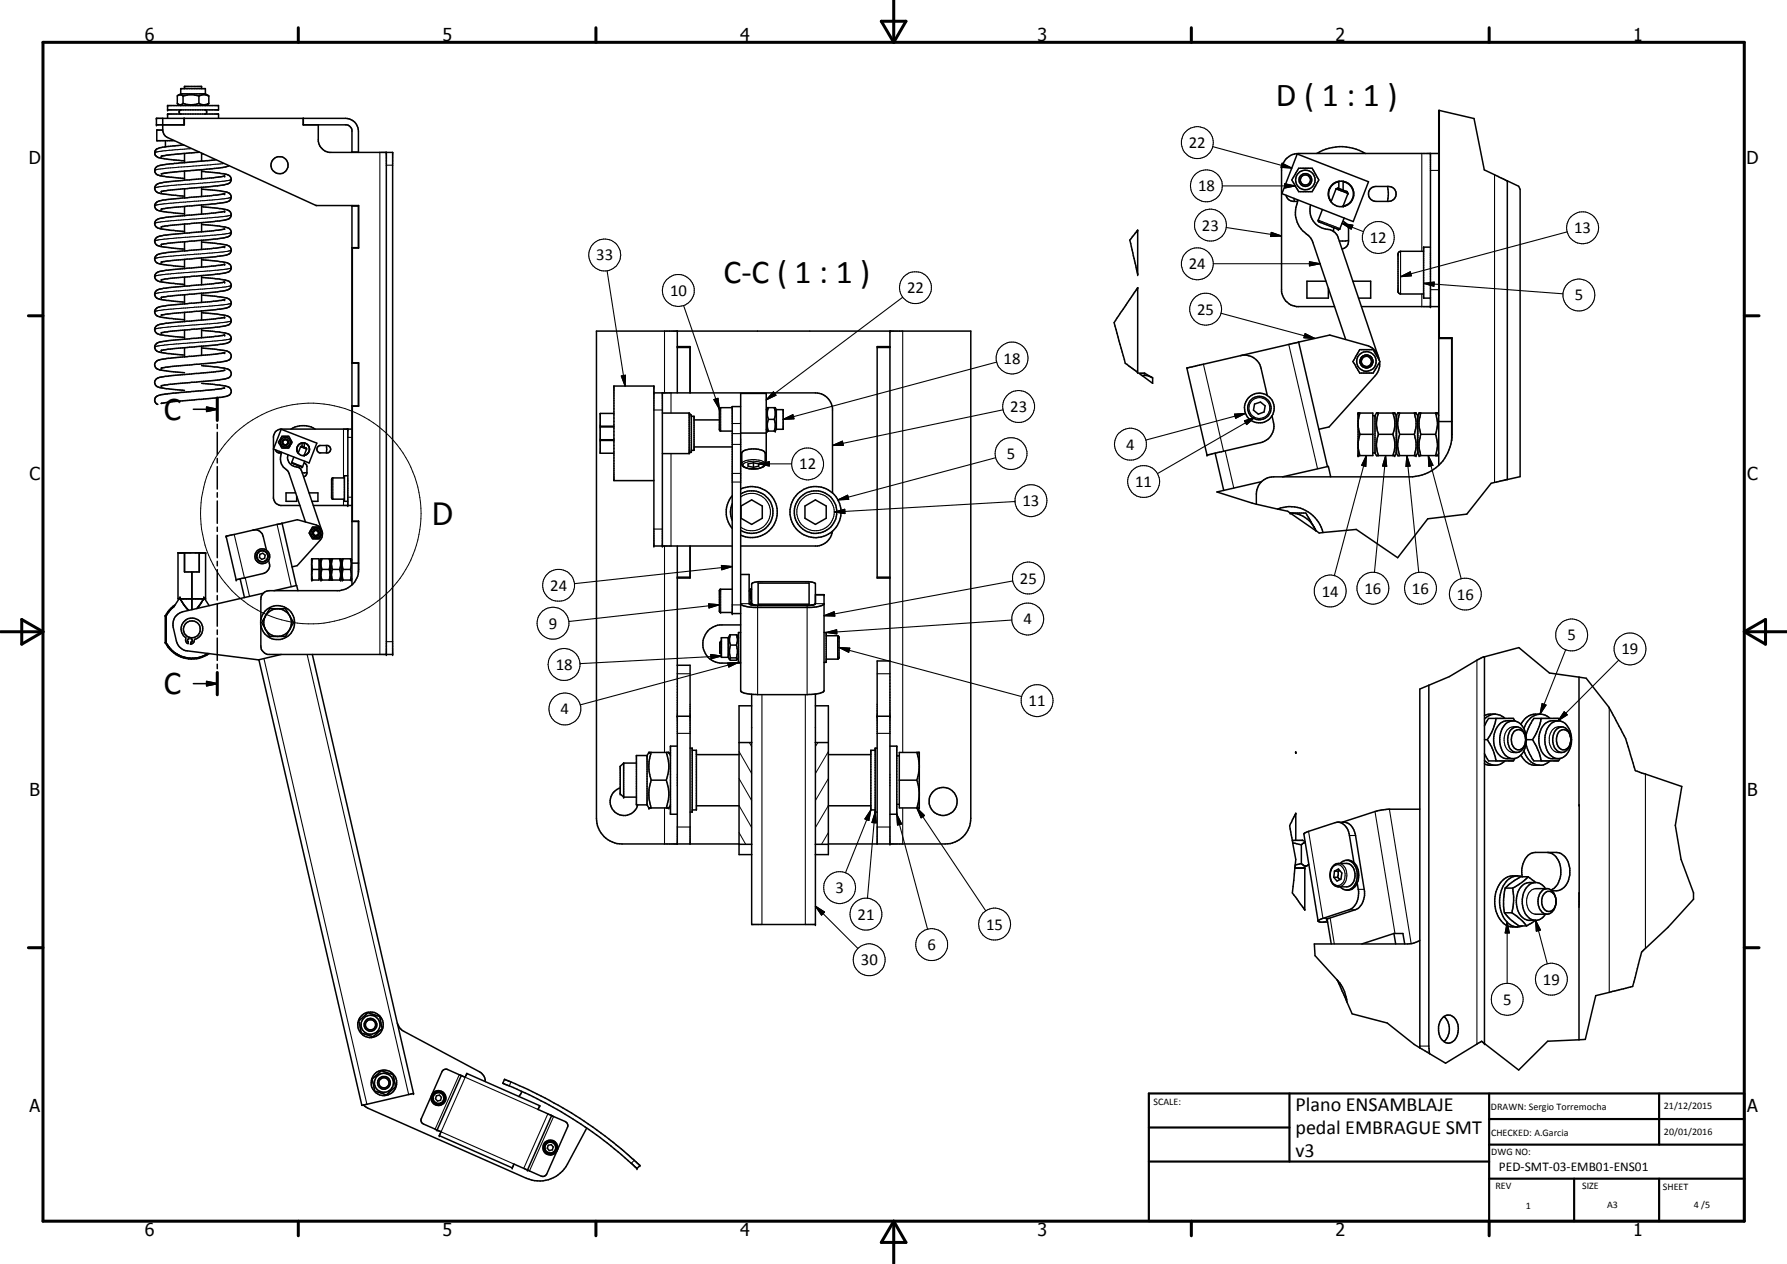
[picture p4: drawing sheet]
<svg xmlns="http://www.w3.org/2000/svg" width="420mm" height="297mm" viewBox="0 0 420 297" stroke-linecap="round" stroke-linejoin="round" font-family="sans-serif">
<defs><g id="words">
<g font-size="7.9">
<text x="300" y="24.9">D ( 1 : 1 )</text>
<text x="170.1" y="66.5">C-C ( 1 : 1 )</text>
<text x="38.4" y="98.7">C</text>
<text x="38.4" y="163.2">C</text>
</g>
<text font-size="7.2" x="101.6" y="123.4">D</text>
<g font-size="4.7">
<text x="304.6" y="261.2">Plano ENSAMBLAJE</text>
<text x="304.6" y="266.6">pedal EMBRAGUE SMT</text>
<text x="304.6" y="272">v3</text>
</g>
<g font-size="4.2">
<text x="34" y="9.6">6</text>
<text x="104" y="9.6">5</text>
<text x="174" y="9.6">4</text>
<text x="244" y="9.6">3</text>
<text x="314" y="9.6">2</text>
<text x="384" y="9.6">1</text>
<text x="6.8" y="38.7">D</text>
<text x="410.6" y="38.7">D</text>
<text x="7" y="112.9">C</text>
<text x="410.8" y="112.9">C</text>
<text x="7" y="187.1">B</text>
<text x="410.8" y="187.1">B</text>
<text x="7" y="261.4">A</text>
<text x="410.8" y="261.4">A</text>
<text x="34" y="290.4">6</text>
<text x="104" y="290.4">5</text>
<text x="174" y="290.4">4</text>
<text x="244" y="290.4">3</text>
<text x="314" y="290.4">2</text>
<text x="384" y="290.4">1</text>
</g>
<g font-size="3.9">
<text x="279.5" y="34.8">22</text>
<text x="281.7" y="45">18</text>
<text x="282.6" y="54.2">23</text>
<text x="322.1" y="57.1">12</text>
<text x="370.1" y="54.8">13</text>
<text x="140.2" y="61.2">33</text>
<text x="279.5" y="63.3">24</text>
<text x="157.6" y="69.6">10</text>
<text x="213.3" y="68.9">22</text>
<text x="370.2" y="70.6">5</text>
<text x="281.5" y="74">25</text>
<text x="236" y="85.4">18</text>
<text x="237.5" y="96.8">23</text>
<text x="236.7" y="107.9">5</text>
<text x="264.8" y="105.7">4</text>
<text x="187.9" y="110.3">12</text>
<text x="240.4" y="119">13</text>
<text x="266.9" y="114.5">11</text>
<text x="239.8" y="137.2">25</text>
<text x="129.4" y="138.9">24</text>
<text x="310.8" y="140.2">14</text>
<text x="320.8" y="139.5">16</text>
<text x="332" y="139.5">16</text>
<text x="342.5" y="140.9">16</text>
<text x="129.1" y="147.7">9</text>
<text x="240.6" y="146.7">4</text>
<text x="368.5" y="150.5">5</text>
<text x="381.2" y="153.8">19</text>
<text x="130.7" y="157.4">18</text>
<text x="131.8" y="167.9">4</text>
<text x="241.8" y="165.9">11</text>
<text x="196.5" y="209.8">3</text>
<text x="201.6" y="216.1">21</text>
<text x="231.8" y="218.4">15</text>
<text x="202.4" y="226.8">30</text>
<text x="218" y="223.3">6</text>
<text x="362.8" y="231.4">19</text>
<text x="353.4" y="236.1">5</text>
</g>
<text font-size="3.1" x="352.4" y="275.2">PED-SMT-03-EMB01-ENS01</text>
<g font-size="2.4">
<text x="271.2" y="259.7">SCALE:</text>
<text x="350.6" y="260.8">DRAWN: Sergio Torremocha</text>
<text x="391.2" y="260.6">21/12/2015</text>
<text x="350.6" y="267">CHECKED: A.Garcia</text>
<text x="391.2" y="266.7">20/01/2016</text>
<text x="350.6" y="271.4">DWG NO:</text>
<text x="351.6" y="279.3">REV</text>
<text x="372" y="279.4">SIZE</text>
<text x="391" y="279.6">SHEET</text>
<text x="358.7" y="284.1">1</text>
<text x="377.9" y="283.8">A3</text>
<text x="398.3" y="283.8">4 /5</text>
</g>
</g></defs>
<g fill="none" stroke="#000" stroke-width=".35">
<path d="M38.3 27.8v3.1l.4 .8 .7 .6 34.9 16h10v10h-1.5v27h1.5v10.2h-1.5v27h1.5v12M38.3 30.6h-1.4v2.5h4.1M38.9 33.1v1.4M39.4 27.8v-1h12v1M39.4 24.8h12v1h-12zM41.9 24.5l.6 .3M42.4 25.8l-.3 .4 .3 .6M42.5 22.1v-1.3h5.8v1.3M42.5 22.1h5.8M42.5 22.1l-.6 .3M43 22.6v-.1a.89 .89 0 0 0-1.3 .1v1.7l.2 .2M43 22.6a5.7 5.7 0 0 1 3.8 0"/>
<path d="M43 24.3l-.6 .3-.5-.1M43 24.3a5.7 5.7 0 0 0 3.8 0M43 22.6v1.7M43.2 34.1a20.8 20.8 0 0 0-6.4 1 1.19 1.19 0 0 0-.3 1.3 1.19 1.19 0 0 0 1.2 .7l5.7 .7M43.3 27.8v1.5M43.3 27.8v1.5h-6.5v-1.5h44.5a3 3 0 0 1 3 3v5M43.4 20.8v-.5h4v.5M43.4 36.1v2.1M46.8 22.6a2.32 2.32 0 0 1 2.3 0M46.8 24.3a2.17 2.17 0 0 0 2.3 0M46.8 22.6v1.7M46.9 35.8l-6.5 .5-2.5 .4"/>
<path d="M47.4 36v1.9M47.4 39.9v2.1M47.4 36.1l.4 .1M48.3 25.8l.3 .4-.1 .4-.2 .2M48.3 22.1l.8 .5M49 24.4l-.7 .4M49.1 24.3l-.2 .1M49.1 22.6v1.7M50.8 37.5l-8.9 .9a15.3 15.3 0 0 0-5.1 .8 1.24 1.24 0 0 0-.2 1.5 1.24 1.24 0 0 0 1.3 .6l5.5 .7M53.8 38.9a42.8 42.8 0 0 1-7.9 1.1l-6.3 .6-1.7 .3M71.3 27.8v1.5h10.3l.5 .3 .7 .9v5.3M74.8 29.3v3.9a3.1 3.1 0 0 0 2.6 2.6h14.9v118h-29.3a2.07 2.07 0 0 1-1.7-2v-4.9"/>
<path d="M82.8 35.7h1.5M90.8 35.8v118M305 36.2l16.8 6.5-3.6 9.4-16.8-6.6zM305.3 39.5h3.2l1.2 2.1a.82 .82 0 0 1 0 1.4l-1.2 2h-3.2l-1.6-2.7zM309.6 36.1a11 11 0 0 1 11.4 0M336.3 36.1v36M338.3 36.1h-33a4.1 4.1 0 0 0-4 3.5v28.9a4 4 0 0 0 3.5 3.6h9M338.4 26l8.2 1.9 2.4 12 5.4 2.6M338.4 26v53.4h3v22.7a10 10 0 0 1-9.3 10h-32.7a4 4 0 0 0-4 4v2.4M338.4 26h-.1v83.3M43.4 40.2v2.1M43.4 44.4v2.1"/>
<path d="M43.4 48.5v2.2M43.4 52.7v2.1M43.4 56.8v2.2M47.4 40.3a20.2 20.2 0 0 1 6.5 1 1.18 1.18 0 0 1 .3 1.3 1.18 1.18 0 0 1-1.2 .7l-1.8 .4-8.2 .7-5.1 .6M47.4 44v2.2M47.4 48.2v2.1M47.4 52.3v2.2M47.4 56.5v2.1M47.4 44.4l4.8 .6a1.93 1.93 0 0 1 2.2 1.3 1.6 1.6 0 0 1-1.9 1.3l-14.6 1.5M47.4 48.6l5.4 .6a1.23 1.23 0 0 1 1.4 .8 1.23 1.23 0 0 1-.5 1.5l-2.1 .4-11.9 1.1-1.8 .3M47.4 52.7l4.8 .6a1.93 1.93 0 0 1 2.2 1.3 1.74 1.74 0 0 1-1.9 1.3l-14.6 1.5M47.4 56.9l4.8 .5a1.93 1.93 0 0 1 2.2 1.4 1.6 1.6 0 0 1-1.9 1.3l-14.6 1.5"/>
<path d="M52.8 58l-2.2 .3-5.6 .5a34.7 34.7 0 0 0-8 1.1 1.15 1.15 0 0 0-.6 1.3 1.15 1.15 0 0 0 1.3 .8l5.7 .7M52.8 45.5l-1.8 .3-6 .6a34.7 34.7 0 0 0-8 1 1.15 1.15 0 0 0-.6 1.4 1.15 1.15 0 0 0 1.3 .8l5.7 .6M52.8 41.4l-2.6 .4-10.6 .9a4.2 4.2 0 0 0-3.1 1.1 1.33 1.33 0 0 0 1.4 1.7l5.5 .6M52.8 53.8l-2.6 .4-11.3 1a2.76 2.76 0 0 0-2.5 1.2 1.39 1.39 0 0 0 1.5 1.6l5.5 .5M52.8 49.7l-2.2 .3-11.7 1.1a3.1 3.1 0 0 0-2.4 1 1.33 1.33 0 0 0 1.4 1.7l5.5 .6M82.8 58.2h1.5M82.8 48.3v89.1M82.8 48.4h1.5M302.4 45.9a1.78 1.78 0 0 0 1.7 1.4h1M304.2 46.6l.1 .7M305.1 46.9v.5a6.6 6.6 0 0 0 2.7 8.1l.8 1.1 7.8 23.2M308.1 48.1a4.7 4.7 0 0 0 4.7 5.9l.7 .4"/>
<path d="M310.9 49.2l-.9 2.5a1.09 1.09 0 0 0 1.1 .8l2.9 1.1a.71 .71 0 0 0 1 .1l1-2.5M313.5 54.4a2.33 2.33 0 0 1 1.2 1.5l9.2 27.5M313.6 53.5v.9M314.1 44.4l2.8 1.1M314.1 44.4l-1.1 3M314.8 44.3l1.3 .5a.73 .73 0 0 1 .8 .7M314.8 44.3l-.3-.1-.4 .2M314.8 42.6v1.7M314.8 42.7a2.93 2.93 0 0 0-1.8 4.7M315.7 52.1a1.8 1.8 0 0 1 1.4 1.7v3a1.75 1.75 0 0 1-1.6 1.7M315.8 42.6v2.1M315.8 42.7a2.97 2.97 0 0 1 2.4 2.9 2.97 2.97 0 0 1-2.4 2.9"/>
<path d="M316.9 45.5l-1.1 3M317.1 56.5l-2.2 .1M322.3 44.3l1.2-.5h3a1.76 1.76 0 0 1 1.8 1.8 1.76 1.76 0 0 1-1.8 1.7h-3a1.76 1.76 0 0 1-1.6-1.1 1.76 1.76 0 0 1 .4-1.9zM326.3 43.8l.1 1.4-.1 2.1M334.7 59.1h-5.4l-.5 .2-.1 .4v8.8l.1 .3 .5 .3h5.4M336.3 58.1h-1.6v12h1.6M354.4 42.5h.1M354.4 42.5l2.7 1.3 .3 .7v67.5l-3 .7M354.4 42.5v70.2M37.9 74v.1M43.4 61v2.1M43.4 65.1v2.2"/>
<path d="M43.4 69.3v2.1M43.4 73.4v2.2M43.4 77.6v2.1M47.4 60.6v2.2M47.4 64.8v2.1M47.4 68.9v2.2M47.4 73.1v2.1M47.4 77.2v2.2M47.4 61l5.4 .6a1.23 1.23 0 0 1 1.4 .8 1.23 1.23 0 0 1-.5 1.5l-2.1 .5-11.9 1-1.8 .4M47.4 65.2l4.8 .5a1.93 1.93 0 0 1 2.2 1.4 1.89 1.89 0 0 1-2.2 1.3l-14.3 1.5M47.4 69.3l5.4 .6a1.26 1.26 0 0 1 1.5 1.2 1.26 1.26 0 0 1-1.3 1.3l-15.1 1.6M47.4 73.5l4.8 .5a1.93 1.93 0 0 1 2.2 1.4 1.65 1.65 0 0 1-1.9 1.3l-12.8 1.2-1.8 .3"/>
<path d="M47.4 77.6l4.8 .5a1.93 1.93 0 0 1 2.2 1.4 1.3 1.3 0 0 1-1.4 1.2l-15.1 1.6M52.8 66.3l-13.9 1.4a2.6 2.6 0 0 0-2.5 1.2 1.43 1.43 0 0 0 1.5 1.5l5.5 .6M52.8 62.1l-2.2 .4-11.7 1a2.76 2.76 0 0 0-2.5 1.2 1.38 1.38 0 0 0 1.5 1.6l5.5 .5M52.8 78.7l-13.6 1.4a3.2 3.2 0 0 0-2.7 1 1.35 1.35 0 0 0 1.4 1.7l5.5 .6M52.8 74.5l-2.2 .4-11.7 1.1a2.76 2.76 0 0 0-2.5 1.2 1.45 1.45 0 0 0 1.5 1.5l5.5 .6M52.8 70.4l-2.2 .4-12.1 1.1a1.93 1.93 0 0 0-2.1 1.4 1.63 1.63 0 0 0 1.5 1.2l5.5 .6M159.2 77.8v14.5M209.2 77.8v120.5M267.5 64.4l-1.9-8 1.9-2.3v10.4M267.5 67.6v19.9l-2.9-2.1-2.7-9.6zM311.7 66.1h-4.4v4h5v-2.4M318.1 66.1h4.2v4h-2.9"/>
<path d="M320.1 72.1h18.2M338.3 79.5h3M341.3 79.4v24.1M37.9 94.8h.1M43.4 81.7v2.2M45.5 96.2h5.6M47.4 81.4v2.1M47.4 81.8l4.2 .4a2.9 2.9 0 0 1 2.7 1 1.21 1.21 0 0 1-1.3 1.7l-12.9 1.2-2.2 .4M47.4 85.9l4.8 .5a2.09 2.09 0 0 1 2.1 1.2 1.31 1.31 0 0 1-1.3 1.4l-13.3 1.3-1.8 .4M47.4 90.1l4.8 .5a1.93 1.93 0 0 1 2.2 1.3 1.3 1.3 0 0 1-1.4 1.3l-15.1 1.6M48.6 95.7l2.5 .5-2.5 .5zM51.1 93.5v5.3"/>
<path d="M51.1 99.7v1M52.8 91.2l-2.4 .4-8.8 .7a13.9 13.9 0 0 0-4.8 .9l-.3 .3-.1 .7a.9 .9 0 0 0 .7 .8M52.8 87l-2.2 .4-11.7 1a2.76 2.76 0 0 0-2.5 1.2 1.43 1.43 0 0 0 1.5 1.5l5.5 .6M52.8 82.8l-2.2 .4-12.1 1.2a1.93 1.93 0 0 0-2.1 1.3 1.63 1.63 0 0 0 1.5 1.3l5.5 .6M82.8 85.3h1.5M82.8 95.4h1.5M144.3 97.2h-3.2v3h3.2M153.7 92.3h38a4.1 4.1 0 0 1 4 3.6v20M155.7 92.3v36M155.7 97.1h6.3M159.2 81.4h3.1v10.9M159.2 81.7h3.1"/>
<path d="M162 97.1v9.5M162 97.1l.5 .5v8.5l-.5 .5M162.5 97.8h.7v8h-.7M163.2 98.7h6M172.2 95.8h-2.8l-.2 .3v5.1l3 .1M174.1 95.5h-1.9v48.7h1.9M180.2 96.3l.2-.5h1.9l.2 .5M180.7 98.6l-.3 1 .3 1.7M180.7 95.8l-.3 1.1 .3 1.7M180.7 98.6h1.3M182 95.8l.3 1.1-.3 1.7M182 98.6l.3 1-.3 1.7"/>
<path d="M182.5 96.3h1.6v4.6h-1.6M182.5 96.3v4.6M206.2 81.7h3M209.2 81.4h-3v54.4h3M268.6 88.3l2.4 1.8v-1.3M268.6 88.3l-.8-.6h1.3l1.9 1.1M268.6 88.3a3.3 3.3 0 0 1 2.4 .5M291.7 83.6a4 4 0 0 1 4.8 2.9l1.5 6.5M295 95l1.4-.5 1.1 .9-.3 1.4-1.3 .5-1.2-.9zM305.3 80.4l-26.3 6.1 4.8 20.4 12.6-2.9a4 4 0 0 0 3-4.8l-.3-1.5M305.3 80.4l6.8 29.2M305.3 80.4h.1"/>
<path d="M305.3 80.4l7.4-1.7 8.7 2.5a4.2 4.2 0 0 1 2.9 3.5M319.3 97.1h3.5v10h-3.5zM319.7 82.2h3.2l1.2 2a.87 .87 0 0 1 0 1.4l-1.2 2.1h-3.2l-1.6-2.7zM319.7 97.1l-.4 1.9M319.9 84.4l-.1 .6 .1 .5M320.5 83.7l-.5 .4M320.7 83.6a1.5 1.5 0 0 1 2 .7 1.5 1.5 0 0 1-.8 2 1.5 1.5 0 0 1-2-.7M321.8 83.5a1.5 1.5 0 0 0-1.9 .9 1.5 1.5 0 0 0 .8 1.9 1.5 1.5 0 0 0 2-.8M321.8 83.6l.7 .5M322.6 84.2l.2 .6-.1 .6M322.8 97.7h.5M323.3 97.7l.3-.6h4.3l.4 .6"/>
<path d="M323.3 97.7v8.8M324.1 97.1a6.9 6.9 0 0 0 0 5M324.4 85.1a4.2 4.2 0 0 1-1 3.2l-10.9 12-2.4 .6M327.5 97.1a6.6 6.6 0 0 1 0 5M328.3 97.7l.3-.6h4.3l.4 .6M328.3 97.7v8.8M329.1 97.1a6.9 6.9 0 0 0 0 5M332.5 97.1a7.1 7.1 0 0 1 .2 4.3l-.2 .7M333.3 97.7l.4-.6h4.3l.3 .6M333.3 97.7v8.8M334.1 97.1a7.1 7.1 0 0 0-.2 4.3l.2 .7M337.5 97.1a6.9 6.9 0 0 1 0 5"/>
<path d="M338.3 99.1h3.1M51.1 101.6v5.2M51.1 107.7v1.1M51.1 109.6v5.3M51.1 115.8v1M51.1 117.7v5.3M64.8 105.7l.5 .6 .9 .1M65.7 106.1l.1 .3M66.1 100.9l8.4 3.2-1.8 4.7-8.4-3.3zM66.2 106.3a3.6 3.6 0 0 0 1.5 4.4l4.1 12M66.3 102.5h1.6l.8 1.4-.8 1.4h-1.6l-.6-1a.86 .86 0 0 1 .2-1zM67.7 106.8a2.39 2.39 0 0 0 2.5 3.1l.5 .3 .2 .5 4.7 13.8"/>
<path d="M68.4 100.8a5.4 5.4 0 0 1 5.7 0M69.1 107.4l-.5 1.4 1.8 .7M69.5 115.8h-2.2v2h2.5v-1.2M70.4 109.5v.5M70.5 104.3l-.6 .9a1.24 1.24 0 0 0 .2 1.3M70.7 104.9l1.4 .6M70.7 104.9l-.6 1.6M71 104.9l1 .4 .1 .2M71 104.9h-.3M71 104.1a1.5 1.5 0 0 0-1 2.2 1.5 1.5 0 0 0 2.4 .4 1.5 1.5 0 0 0-.3-2.4M71 104.1v.8M71.5 108.8l.6 .5 .1 1.9-.3 .6-.5 .2"/>
<path d="M71.5 104.1l-.8 .1M71.5 104.1l.6 .2M71.5 104.1v1M71.5 107v.1M71.7 108.4l-.6 1.3-.7-.2M72.1 105.5h.1M72.1 105.5l-.6 1.6M72.1 104.3a1.48 1.48 0 0 1 .2 2.3M72.1 106.8l-.5 .2M72.2 111l-1.1 .1M72.7 115.8h2v2h-1.3M73.7 118.8h9.1"/>
<path d="M74.7 104.9l.4-.2h2a.91 .91 0 0 1 .7 .9 .91 .91 0 0 1-.7 .8h-2a.91 .91 0 0 1-.4-1.5zM76.7 104.7v1.7M81 112.3h-2.8l-.2 .3 .1 4.6 2.9 .1M81.8 111.8h-.8v6h.8M81.8 100.8v18M82.8 100.8h-16.9l-.6 .3a1.76 1.76 0 0 0-1 1.4v14.6l.1 .4 .6 .9 .9 .4h4.6M144.3 100.3h-3.2v3h3.2M144.3 103.5h-3.2v3h3.2M153.7 112.9h-9.4v-22.2h9.4v37.6h18.5M155.7 106.6h6.3M163.2 105h9M172.2 116.5a5.9 5.9 0 0 0 0 7.7"/>
<path d="M172.2 118.4a4.8 4.8 0 0 0 0 3.9M174.1 116.1a5 5 0 0 1 7.6 4.3 5 5 0 0 1-7.6 4.2M174.1 108.3h.3M174.1 101.8h6.1M174.1 114.9a6 6 0 0 1 8.6 5.4 6 6 0 0 1-8.6 5.4M174.2 118.9l2.5-1.4 2.5 1.4v2.9l-2.5 1.4-2.5-1.4zM174.7 106.1a5.2 5.2 0 0 1 5.1 .1l.1 2.8a2.04 2.04 0 0 1-2 1.2l-2.2-.2a1.63 1.63 0 0 1-1.3-.8v-2.9zM177.2 108.8l-1.3 .2v.6l1.3 .2M177.2 108.8l1.2 .2v.6l-1.2 .2M177.2 108.8v1M179.9 108.3h.3v-15.8h-6.1v69.8a3 3 0 0 0 2.6 .9M180.2 100.9l.2 .4h1.9l.2-.4"/>
<path d="M189.3 118.9l2.4-1.4 2.6 1.4v2.9l-2.6 1.4-2.4-1.4zM285.7 106.5l2 8.8M295.4 118.5l5 1.1M296.6 113.2l-10.5 2.4 9.3 2.9M300.4 119.6l2.4 .5 .5 .5M300.4 119.6a8 8 0 0 1 10.7 5.5M301.6 112.1l10.7-2.5 .6 2.5M319.3 100.2l.4 1.9M319.3 105.2l.4 1.9M319.7 102.1l-.4 1.9M319.7 102.1h3.1M322.8 106.4h.5"/>
<path d="M323.3 106.5l.3 .6h4.3l.4-.6M324.1 102.1h3.4M324.1 102.1a7.2 7.2 0 0 0 0 5M327.5 102.1a6.6 6.6 0 0 1 0 5M328.3 106.5l.3 .6h4.3l.4-.6M329.1 102.1h3.4M329.1 102.1l-.1 .3a6.6 6.6 0 0 0 .1 4.7M332.5 102.1a7.4 7.4 0 0 1 .4 3.6l-.4 1.4M333.3 106.5l.4 .6h4.3l.3-.6M334.1 102.1h3.4M334.1 102.1a7.4 7.4 0 0 0-.4 3.6l.4 1.4M337.5 102.1l.1 .3a7 7 0 0 1-.1 4.7"/>
<path d="M354.4 112.7l-3.8 .9-5.7 7.2-9.2 1.1-7.1 9.2-9.7-6.7-7.8 .7M43.4 129.9v4.5h3.5v-4.5M45.1 134.4v8.9M51.1 123.9v1M51.1 125.8v5.3M51.1 131.9v1.1M51.1 133.9v5.2M51.1 140v1M56.5 136l1 4.4M59.5 124.6l.6-.1a1.95 1.95 0 0 1 1.8 1.6l.7 3.1M59.5 124.6l-6.3 1.4 2.3 10.3 1-.3M61.1 130.3l.7-.3 .5 .5-.1 .7-.7 .2-.5-.4z"/>
<path d="M61.9 139.4l-18.9 4.4a2.98 2.98 0 0 0-2.3 3.6l.8 3.3a2.99 2.99 0 0 0 2.5 2.3l16.8 2.1 5.3-1.3M63.1 131.6a2.17 2.17 0 0 1-.3 2.7l-1 .5-5.3 1.2M64.4 138.8l5.4-1.2 .3 1.2M66.3 123l-6.8 1.6M66.3 123l3.4 14.6M66.3 123l3.6-.9 5 1.5 .6 .7 .3 .8M73.3 131.3h1.7v5h-1.7zM73.5 131.3l-.2 1.3 .2 1.2M73.5 133.8a3.8 3.8 0 0 0 0 2.5M73.5 133.8h1.5M73.5 123.9h1.5l.3 .3a1.31 1.31 0 0 1 0 2.1l-.3 .3h-1.5l-.3-.5a1.22 1.22 0 0 1 .1-1.9zM73.5 125.3a.75 .75 0 0 1 .9-.8 .75 .75 0 0 1 .5 1.1 .75 .75 0 0 1-1.2 .1"/>
<path d="M73.5 125.3l.2 .4M75 131.6h.3M75 136h.3M75.3 131.6l.2-.3h2.1l.2 .3M75.3 136l.2 .3h2.1l.2-.3M75.3 131.6v4.4M75.7 133.8h1.7M75.7 133.8l-.2 1 .2 1.5M75.7 131.3l-.2 .9 .2 1.6M75.8 125.3l-.1 1-.4 .6-5.4 6-1.2 .3M77.4 131.3l.2 1.3-.2 1.2M77.4 133.8a3.2 3.2 0 0 1 0 2.5"/>
<path d="M77.8 131.6l.1-.3h2.2l.2 .3M77.8 136l.1 .3h2.2l.2-.3M77.8 131.6v4.4M78.2 133.8h1.7M78.2 133.8a3.2 3.2 0 0 0 0 2.5M78.2 131.3l-.3 1.3 .3 1.2M79.9 131.3l.2 .9-.2 1.6M79.9 133.8l.2 1-.2 1.5M80.3 131.6l.2-.3h2.1l.2 .3M80.3 136l.2 .3h2.1l.2-.3M80.3 131.6v4.4M80.7 133.8h1.7"/>
<path d="M80.7 133.8l-.2 1 .2 1.5M80.7 131.3l-.2 .9 .2 1.6M82.4 131.3l.2 .9-.2 1.6M82.4 133.8l.2 1-.2 1.5M82.8 122.6h1.5M82.8 132.3h1.5M84.3 133.8a4.9 4.9 0 0 1-4.5 5h-16.5a2 2 0 0 0-2 2v4.9M159.2 128.3v70M159.2 135.6h3.1M162.3 128.3v7.5h-3.1M172.2 138.5h-2.9l-.1 .3v5.1h3M174.1 135h2v6.9l.2 .1 1.1 .3h13l.9-.1"/>
<path d="M176.6 138.5l-.2 1.3 .2 1.4M176.7 138.5h-.3l-.3 .4M178.3 137h11.9v5h-11.9zM191.7 139.7h2v22.6a2.06 2.06 0 0 1-1.7 .8l-2.2 .1h-13.1M195.7 124.8a4.1 4.1 0 0 1-3.5 3.5h-18.1M206.2 135.6h3M303.3 120.6l6.1 4.1M303.3 120.6a6.4 6.4 0 0 1 5.6 3.2M303.3 120.6h3.7l1.7 2.8M308.9 123.8l.5 .9M308.9 123.8l.6 1M309.4 124.7l.1 .1"/>
<path d="M309.5 124.8l.7 .5 .9-.2M38.9 144.7h.2M38.9 151h.2M38.9 144.7v6.3M38.9 151a7 7 0 0 0 10.3 2.6M39.1 144.7v6.3M39.1 151a6.9 6.9 0 0 0 9.8 2.6M41.2 142.1l-1.3 1.2-1 1.4M42.3 140.4l-.2 .3h-.2v-10.8h6.4v10.8h-.2l-.2-.3M42.3 140.7h5.6M42.3 140.4v.3M42.3 140.7l1 1.5"/>
<path d="M42.3 140.4l-1.4 2.1-.8 .8-1 1.4M42.8 141.5l.5 .7M43.3 142.2l1.1 1.2M45.1 149.9l-.1 .4 .2 .4-.3 .2-.1 .5 .7-.4 .3-.8a2.54 2.54 0 0 0 1.5-3.6 2.54 2.54 0 0 0-3.9-.7 2.54 2.54 0 0 0 .3 4v.8l.5 .6-.1-1.1h.3l.1-.4 .5 .1M47.1 142l-.3 .4M47.1 142l-.8 1M47.9 140.4l1.3 1.9M47.9 140.4v.3M47.9 140.7l-.8 1.3M51.1 141.9v5.3M51.1 148v1.1M51.1 149.9v5.3"/>
<path d="M51.1 156.1v1M51.1 158v5.3M62.3 147.6l.1 .4M62.3 145.1l-.8 1.2 .8 1.3M62.3 145.1l-.3 1.2 .3 1.3M62.4 148l1 1.6h3.7l1-1.6M62.4 148a3.3 3.3 0 0 0 5.7 0M62.7 144.3l-.4 .8M62.7 144.3l.7-1.3h3.7l.7 1.3M62.7 144.3a3.3 3.3 0 0 1 5.1 0M67.8 144.3l.3 .4M68.1 144.7l.9 1.6-.9 1.7"/>
<path d="M68.1 144.7a3.3 3.3 0 0 1 0 3.3M73.4 153.8l23.8 103.2-12 2.8-24.3-104.8M159.2 156.3h3.1v42M169.6 150.7v3M169.6 150.7l-.4 .3v2.3l.4 .4M169.6 153.7h.1M169.6 150.7h.1M171.2 149.9h-1.6v4.6h1.6M171.2 149.9v4.6M171.2 154.5l.3 .4M171.5 154.9l.2 .3h1.4l.3-.3M171.7 154.6l-.2 .3"/>
<path d="M171.7 149.2l-.2 .9 .2 1.5M171.7 151.6l-.2 1.1 .2 1.9M171.7 149.2l-.5 .7M171.7 154.6h1.4M171.7 151.6h1.4M171.7 149.2h1.4M173.1 149.2l.5 .7M173.1 149.2l.3 .9-.3 1.5M173.1 151.6l.3 1.1-.3 1.9M173.1 154.6l.3 .3M173.6 154.5l-.2 .4M174.1 146.9h-4.9a4.5 4.5 0 0 0-3.9 4.4 4.5 4.5 0 0 0 3.9 4.5h4.9"/>
<path d="M174.1 141.9l.1 .1a4.2 4.2 0 0 0 3 .7h13.5a5.2 5.2 0 0 0 3-.7v-.1M174.1 148.6h-.5v7.1h.5M176.6 141.2l-.2 .9M176.6 141.2h.1M176.7 142.2v-5l.3-.3 1.4-.2h11.7l1.4 .2 .2 .3v4.7l-.4 .3M176.7 141.8l.5 .3 1.2 .2M191.3 142.1l-1.2 .2M191.7 141.9l-.4 .2M193.7 148.6h.6v7.1h-.6M194.3 149.4h2.6l.4 .3-.1 5-.1 .2h-2.8M209.2 155.3h-3v43M349 154.3l-1.5 .7-6.7 4-7 2.9v84.4"/>
<path d="M349 154.3v90.9M349 154.3l8.1-2.1 7.2 6 7 .9M371.3 159.1v30.3M371.3 159.1l1.6 .3 5.4 6.8 2 3.8a32.6 32.6 0 0 1 3.7 9.3l.5 1.8 10.9 3.7-1.5 9.2 1.4 8 2.9 7.8v1.5l-6 6.6-6.2 5.8-2.1 8.1-8.7 2.2-2.5 10.3h-1.4M45.5 160.7h5.6M48.6 160.1l2.5 .6-2.5 .5zM146.6 179.3v8M146.6 179.3l-.8 .8v6.5l.8 .7M146.6 179.3h3M152.1 177.5h-2.5v11.6h2.5M152.1 177.5v11.6M152.1 177.5l.5-.7h4.7l.3 .7"/>
<path d="M153.1 176.8a9.8 9.8 0 0 0 0 6.5M156.7 176.8a9.1 9.1 0 0 1 0 6.5M159.2 168.3h3.1M159.2 175.3h-1.6v16h1.6M162.3 175.8h.5v15h-.5M162.8 176.3h.9v14h-.9M163.7 177.3h10.1M173.8 174.5h2.9M176.7 165.9h-2.9v34.9h2.9M191.7 174.5h3.1M191.7 163.1v54.2h-15v-54.1M191.7 165.9h3.1v34.9h-3.1"/>
<path d="M194.8 177.3h10M205.8 176.3h-1v14h1M206.2 168.3h3M206.2 175.8h-.4v15h.4M209.2 175.3h1.7v16h-1.7M210.9 177.6h.5M211.4 176.8h4.7v13.1h-4.7zM215.5 176.8l.6 2.9M304.7 177l-.1-.3 .1 .3M335.9 161v84.8l.2 1.8M349 178.7l1.1 .8 1.1 .3M349 177.1l1 1.7h5.8l.4-.6"/>
<path d="M349 173.8h.7M349.7 173.8l1.4 2.5 .6 2.5M351.5 167.8l-1.8 .1-.7 .2M351.7 168.8l-.3 1.4a10.9 10.9 0 0 1-1.7 3.6M352.6 170.1a4 4 0 0 1 3.7-.6 4.4 4.4 0 0 1 2.5 4.9 3.8 3.8 0 0 1-2.9 3.9 4 4 0 0 1-2.6-.3 5.3 5.3 0 0 1-.7-7.9zM353.9 178.8l-1.5 .9a6 6 0 0 1-3.4-.2M353.9 168.8a3.2 3.2 0 0 0-4.9 .2M355.5 169.4a3.9 3.9 0 0 0-2.9 3.9 4.4 4.4 0 0 0 2.6 4.9l.3 .1M355.8 170.8h.8M356.2 169.4l-.4-.6h-5.8l-1 1.8M357.6 177.5a4.4 4.4 0 0 0 3 2.3 4 4 0 0 0 3.1-.4l.7-.6M358.3 176.4a4.2 4.2 0 0 0 3.7 3.4"/>
<path d="M358.6 173.1a1.61 1.61 0 0 0-1.6-1.7 1.61 1.61 0 0 0-1.6 1.7 2.51 2.51 0 0 0 1.4 3.1 1.94 1.94 0 0 0 1.9-2.4M358.7 173.4v.4M358.7 173.8a2.63 2.63 0 0 1-2.9 3M358.7 173.8a2.6 2.6 0 0 0-2.3-2.9 3.1 3.1 0 0 0-1.8 4l.1 .4a2.17 2.17 0 0 0 1.7 1.5M358.8 174.9l.9 2.4 .9 1.5h5.8l.4-.6M358.9 173.8h1.4M360.3 173.8l.5 .7a11 11 0 0 1 1.6 4.3M362.1 167.8a4.2 4.2 0 0 0-4.5 2.4M362.4 168.8l-.5 1.9-1.6 3.1M363.2 170.1l.3-.3a4.2 4.2 0 0 1 3.4-.3 4.6 4.6 0 0 1 2.5 5.4 3.6 3.6 0 0 1-2.8 3.4 3.8 3.8 0 0 1-2.7-.3 5.3 5.3 0 0 1-1.5-6.8zM364.4 168.8a3.5 3.5 0 0 0-5.7 1.4l-.4 1M366.2 169.4a3.6 3.6 0 0 0-2.9 3.4 4.8 4.8 0 0 0 2.2 5.3l.7 .2"/>
<path d="M366.3 170.8h.9M366.8 169.4l-.4-.6h-5.8l-.9 1.6-.9 2.4M369.3 174.2a2.52 2.52 0 0 1-3 2.6M369.3 173.8a2 2 0 0 0-1.9-2.3 2.69 2.69 0 0 0-1 4 1.53 1.53 0 0 0 1.8 .6 1.53 1.53 0 0 0 1-1.5l.1-.4M369.3 173.8a2.84 2.84 0 0 0-2-3 2.98 2.98 0 0 0-2.1 4.1 2.61 2.61 0 0 0 1.8 1.9M369.3 173.8v.4M145.8 185.2a3.3 3.3 0 0 0-1.4 5.5 3.3 3.3 0 0 0 5.5-1.6M146.6 187.3h3M152.1 189.1l.5 .8h4.7l.3-.8M153.1 183.3l-.1 .5a9.5 9.5 0 0 0 .1 6.1M153.1 183.3h3.6M156.7 183.3a9.1 9.1 0 0 1 0 6.6"/>
<path d="M163.7 189.4h10.1M173.8 198.3h-27.5a6 6 0 0 1-6.1-6v-114.5h88v114.5a6 6 0 0 1-6 6h-27.4M173.8 198.4h2.9M191.7 198.4h3.1M194.8 189.4h10M210.9 189h.5M211.4 183.3h4.1M215.5 183.3l.6 2.9M216.1 180.5l-.6 2.8M216.1 187l-.6 2.9M303.9 197.5l-.3-1.3a4.3 4.3 0 0 1 .8-4.4l.3-.7v6.4M303.9 197.5v.6"/>
<path d="M303.9 197.5h2.4l.6 .3M303.9 198.1l.8 3.9-.2 1.3M303.9 198.1l2.1 .4M306 198.5v4.4M306.9 198l-.9 .5M314.5 193.2a3.7 3.7 0 0 1 2.8 .5l1 1.3 .4 1.3 2 12.7a4.1 4.1 0 0 1-2 4.8l-6.8 2.3M333.8 190.2h-7.4l-1.5 .1-1.6 .4-7.7 2.5M371.3 189.1v24.1M304.4 204h2.4v9.9l-2.9-4.1zM304.5 203.3l-.1 .7M306 202.9l-1.5 .4M306 202.9a1.1 1.1 0 0 0 1.4 .5"/>
<path d="M307.4 203.4l-1.1 .6M307.8 203.1l-.4 .3M309.9 216.4l.6 .3h1.7M311.9 216.2h.2M311.9 216.1v.1M312 216l1 5.8M313.4 203.6l.9-.7h2.3a2.57 2.57 0 0 1 2 3.1 2.38 2.38 0 0 1-2 2.4h-2.1a3 3 0 0 1-1.1-4.8zM313.6 206.2h.9M313.8 204.7l-.2 1.5M313.8 204.7l.9-.5 .8 .9-.2 1.5-.9 .5-.8-.9M313.8 204.7h.9M314.5 206.2l.5 .5"/>
<path d="M314.7 204.7l-.2 1.5M315 204.6l-.3 .1M315.1 202.9a2.12 2.12 0 0 1 2.2-.7 2.12 2.12 0 0 1 1.5 1.7 3.9 3.9 0 0 1-1.5 5.1l-.7 .2M315.1 208.4l.6 .5 .9 .3M316.6 202.1a2.82 2.82 0 0 1 2.8 3.1 3.4 3.4 0 0 1-2.1 3.9l-.7 .1M318.3 202.7l-1-6.4a3.1 3.1 0 0 0-3.1-3l-6.8 2.2-.8 .5 3.3 20.5M319.1 207.5l.3 1.5a4.3 4.3 0 0 1-2.2 4.8l-6.7 2.2-.6 .4M327.7 219.4l-7.5 2.4M327.7 219.4h2.1l.5 2.4M327.7 219.4l.5 2.4M353.7 214.5l1.4 1.6 2.1 1.5h1.7M353.7 214.5h1.8"/>
<path d="M353.9 208.7a14.4 14.4 0 0 0-.2 5.8M353.9 208.7h1.8M355.5 214.5l2.4 1.9 1 1.2M355.7 208.7a14.8 14.8 0 0 1-.2 5.8M356.8 205.8a4.7 4.7 0 0 0-5.2 4.3 6.8 6.8 0 0 0 2.8 7.5l.8 .2h1.6M357.9 206a5.2 5.2 0 0 1 2-5.4l1.1-.3h4.9a3.5 3.5 0 0 1 3.1 3.2 5 5 0 0 1-1.6 5.3l-1.1 .5h-1.4M358 206a4.1 4.1 0 0 0-5 3.2 7.1 7.1 0 0 0 2.5 8.4 2.98 2.98 0 0 0 2.5 0M359.3 206l1.7 1.4M359.3 206l-1.5 1.4-2.1 1.3M359.3 206a3 3 0 0 0-2.7 .6l-1.6 1.1-1.1 1M360.8 207.4a4 4 0 0 0-2.9 3.9 4.9 4.9 0 0 0 2.2 4.8l.7 .2M361 216.3l-2.1 1.3"/>
<path d="M361 208.8h3a3.4 3.4 0 0 1 .3 5.9l-.6 .1M361 214.8h2.8M363.4 208.8l-1.2-1.1a3.9 3.9 0 0 0-2.5-.3 3.6 3.6 0 0 0-3.1 3.7 4.4 4.4 0 0 0 2.7 5.2l2.6-.1 .9-.7 .6-.7M363.7 208.8a2.92 2.92 0 0 0-2 3.9 2.3 2.3 0 0 0 2 2.1M363.8 200.3a3.8 3.8 0 0 1 3.2 4.2 4.7 4.7 0 0 1-2.3 4.7M365.8 211.5a1.67 1.67 0 0 0-2.4-1.8 2.82 2.82 0 0 0 .2 4.4 1.8 1.8 0 0 0 2.2-1.9M371.3 209.8v34.5M84.4 239.9l1.6-1.4a.73 .73 0 0 1 1.2-.2l2.1 .6 .6 2.8-2.2 1.9-2.7-.9zM314.3 230.2l2.4 5.3M314.3 230.2a8.3 8.3 0 0 1 2.4 5.3M316.7 235.5l1.2 2.8 8.3 2.1 6.3 5 1.3 .9M333.8 221l-1.4 .6-1.4 .2h-22l.2 2.8 5.1 5.6"/>
<path d="M339.2 239.1a1.91 1.91 0 0 1 3.1 .6 3.9 3.9 0 0 1-1.1 5.3 2.37 2.37 0 0 1-2.9-2.4 4 4 0 0 1 .9-3.5zM339.5 238.9a4 4 0 0 1 0 5.9M85.5 259.7l.9 .7 37.4 16.5a7.6 7.6 0 0 0 9.6-3.3l4.6-8.5M87.5 253.5l2.2-1.9 2.3 .8 .4 .1 .6 2.9-2.2 1.9-2.7-.9zM93.4 240.4a2.96 2.96 0 0 0 1.5 2l17.9 9.5a2.55 2.55 0 0 1 1.3 2.3M101.5 258.2h.2M101.7 258l-.2 .1M102.6 257.5l.7-.2 .5 .6-.2 .7-.7 .1-.5-.5zM108.4 252.7l1 .5 .4-.9 17.1 7.5-.4 .9 3.2 1.5M108.4 252.7l-3.4-1.5-.7 .2-.3 .2-4.9 11.2-.1 .7 .4 .5 3.4 1.6M108.4 252.7l-5.6 12.9M118.6 253.7l2.5 1a109.6 109.6 0 0 1 13.3 6.8 103.8 103.8 0 0 1 16 12.4l-.6 .7-.4-.3a95 95 0 0 0-20.3-14.6l-4.7-2.4-6.1-2.7z"/>
<path d="M122.7 256.5l-.7 1.2M333.8 246.3l2.3 1.3M349 245.2l-.7-.5-8.4 5.2-3.8-2.3M371.3 244.3l-7.4 .4-6.8 6.8-8.1-6.3M102.8 265.6l.9 .4-.4 .9 17.1 7.5 .5-.8 3.1 1.4M124 275h.1M124.1 275h.1M127.8 269.7a1.55 1.55 0 0 1 2.1-1.6 1.55 1.55 0 0 1 .6 2.6 1.55 1.55 0 0 1-2.6-.6l-.1-.3h.2M128 269.6l-.2 .1M128.9 269.2l.7-.2 .5 .5-.2 .7-.8 .2-.4-.6zM129.7 262.2l3.2 1.4 .6 .6-.1 .7-5.1 11.3-.6 .3-.5-.1-3.1-1.4M129.7 262.2l-5.7 12.8"/>
<circle cx="65.7" cy="38.8" r="2.02"/>
<circle cx="306.9" cy="42.3" r="1.51"/>
<circle cx="306.9" cy="42.3" r="2.31"/>
<circle cx="306.9" cy="42.3" r="1.2"/>
<circle cx="315.3" cy="45.6" r="3"/>
<circle cx="296.1" cy="95.9" r="2.76"/>
<circle cx="296.1" cy="95.9" r="3.5"/>
<circle cx="321.3" cy="84.9" r="1.19"/>
<circle cx="321.3" cy="84.9" r="2.31"/>
<circle cx="67.1" cy="103.9" r="1.15"/>
<circle cx="67.1" cy="103.9" r=".76"/>
<circle cx="67.1" cy="103.9" r=".61"/>
<circle cx="61.6" cy="130.7" r="1.75"/>
<circle cx="61.7" cy="130.7" r="1.38"/>
<circle cx="74.3" cy="125.3" r=".58"/>
<circle cx="74.3" cy="125.2" r="1.15"/>
<circle cx="191.8" cy="120.3" r="5"/>
<circle cx="191.8" cy="120.3" r="6"/>
<circle cx="45.1" cy="147.9" r="1.98"/>
<circle cx="65.3" cy="146.3" r="4"/>
<circle cx="221.7" cy="188.3" r="3.3"/>
<circle cx="87.1" cy="240.8" r="1.19"/>
<circle cx="87.1" cy="240.8" r="2.23"/>
<circle cx="87.1" cy="240.8" r="1.5"/>
<circle cx="87.1" cy="240.8" r="3"/>
<circle cx="90.2" cy="254.5" r="1.5"/>
<circle cx="90.3" cy="254.5" r="2.99"/>
<circle cx="90.3" cy="254.5" r="1.2"/>
<circle cx="90.3" cy="254.5" r="2.23"/>
<circle cx="103.1" cy="258" r="1.55"/>
<circle cx="103.1" cy="258.1" r="1.38"/>
<circle cx="103.1" cy="258" r="1.75"/>
<circle cx="129.4" cy="269.7" r="1.38"/>
<circle cx="129.4" cy="269.7" r="1.75"/>
</g>
<g fill="none" stroke="#000" stroke-width=".25">
<path d="M36.5 35.8l-.1 .1M36.5 35.8h.1M45 34.9l-6.4 .5-2.1 .4M52.7 38.4l-13.7 1.1-1.9 .3-.7 .3M89.3 35.8v118M90.8 38.8h1.5M285.1 34.5l18.6 5M301.4 38.4l2.3 1.1-2.5-.2zM334.3 36.1v23M36.4 56.6h.1M36.4 48.3h.1M36.4 48.3v.1"/>
<path d="M36.5 44.1l-.1 .1M36.5 52.5h-.1M36.5 56.6h-.1M36.5 56.6h.1M36.5 48.3h-.1M36.5 48.3h.1M36.5 44.1h.1M36.5 52.4v.1M54.4 50.5h.1M54.4 42.2l-1.8 .4-12.2 1-3.9 .5M54.4 46.3l-.9 .3-2.4 .3-11.1 .9-3.5 .5M54.4 54.6l-2.4 .5-12 .9-3.5 .6"/>
<path d="M54.4 58.8h.1M54.4 58.8l-2 .4-12.4 1-3.5 .5M54.4 50.5l-.4 .2-1.6 .2-12 1-3.9 .5M287.4 43.7h17.1M288.3 53.5l13 2M298.9 54.6l2.4 .9-2.6 .1zM302 43.2l2.5 .5-2.5 .5zM310 51.7h.1M310 51.7l5 2M315 53.7h.1M315.5 52.5l2.6 .4-.4 .9zM315.5 52.5l5.1 1.9"/>
<path d="M329.3 59.1v10M336.3 40h2M351.4 41.1v72.3M368.5 54.5l-39.2 10.5M36.4 69.1h.1M36.5 60.7l-.1 .1M36.5 73.2l-.1 .1M36.5 69l-.1 .1M36.5 69h.1M36.5 73.2h.1M36.5 60.7h.1M54.4 62.9h.1"/>
<path d="M54.4 79.5l-2.4 .5-12 .9-3.5 .5M54.4 67.1l-2.4 .5-12 .9-3.5 .5M54.4 71.2l-.4 .2-1.6 .3-12.4 .9-3.5 .6M54.4 75.4l-1.1 .3-2.6 .3-12.3 1-1.6 .2-.4 .2M54.4 79.5h.1M54.4 62.9l-.4 .2-2.9 .4-12.1 .9-2.2 .4-.4 .2M142.7 63.6l4.3 27.1M156.2 77.8v14.5M160.7 71.8l8.5 24.3M212.2 77.8v99M212.2 69.8l-32 24.2M285.3 62h25.1"/>
<path d="M287.1 73.6l22 5.9M306.9 78.4l2.2 1.1-2.5-.1zM307.9 61.5l2.5 .5-2.5 .5zM329.3 65l2.3-1.1 .2 .9zM334.3 69.1v3M334.7 66.6l2.5-.3-.1 1zM334.7 66.6l32.8 2.4M336.3 68.1h2M36.4 81.5h.1M36.4 81.5v.1M36.5 81.5h-.1M36.5 81.4v.1"/>
<path d="M146.1 88.3l1-.1-.1 2.5zM153.7 96.4h2M157.8 92.3v4.8M167.8 93.9l1-.3 .4 2.5zM169.4 95.8v5.5M172.2 99.5h1.9M181.9 92.1l.5 .8-2.2 1.1zM184.1 98.6l2.3-1.1 .3 .9zM234.3 85.1l-50.2 13.5M235.8 96.3l-40.1 8.4M282.9 85.6l4.8 20.4M290.3 97.3l2.5-.1-2.3 1.1z"/>
<path d="M292.6 98.9l2.4-.8-1.9 1.7zM292.8 97.2l-23.4 6.2M295 98.1l-22.9 13.2M303 80.9l6.8 29.3M68.6 108.6l2.6 1M71.2 109.6h.1M78.3 112.3v5M80.8 100.8v11.5M80.8 117.3v1.5M81.8 102.8h1M81.8 116.8h1M157.8 106.6v21.7"/>
<path d="M172.2 104.4h1.9M172.2 101.9h1.9M172.2 111.3h1.9M172.2 113.3h1.9M174.1 116.8a4.4 4.4 0 0 1 5.9 .6 4.4 4.4 0 0 1 0 5.9 4.4 4.4 0 0 1-5.9 .6M174.4 109a1.74 1.74 0 0 1 1.9-.9 3.8 3.8 0 0 1 3.6 .8v.1M175 108.9a5 5 0 0 1 4.5 .1l.1 .3a2.62 2.62 0 0 1-2.8 .9l-1.4-.3a.8 .8 0 0 1-.7-.8zM178.4 109l2.5-.5v1zM178.4 109h7.7M195.7 104.7l2.4-1 .2 .9zM197 117.5l2.3-1.1 .2 .9zM234.1 107.6l-37.1 9.9"/>
<path d="M238.7 117.9l-42.5 2.4M288.1 106l2 8.7M321.3 107.1l-.2 2.5-.9-.3zM321.3 107.1l-7.6 28.2M325.8 107.1l.2 2.5-.9-.1zM325.8 107.1l-2.6 27.4M330.8 107.1l.7 2.4-.9 .1zM330.8 107.1l2.8 27.4M335.8 107.1l1.1 2.2-1 .3zM335.8 107.1l7.8 28.9M55.1 125.6l2.4 10.2M57.6 135.8l1.1 4.3"/>
<path d="M65.1 123.2l3.4 14.7M153.7 124.3h2M156.2 128.3v48.5M169.4 138.5h.1M169.4 138.5v5.4M169.6 132.9l2.6 .2-2.5 .8zM172.2 133.1l-37.1 4.1M191.7 139.8h2M196.2 120.3l2.4-.6 .1 1zM238.1 136.5l-44.4 8.2M62 154.7l24.3 104.8M72.2 153.8l23.9 103.4"/>
<path d="M90.8 150.8h1.5M159.2 158.3h3.1M166.6 141.9l2.6 .2-2.5 .8zM167.1 153.8l2.5 .4-2.4 .6zM169.2 142.1l-35.4 3.9M169.4 143.9h.1M169.6 154.2l-33.3 1.8M171.1 155.8l2.5-.1-2.2 1.1zM172.2 142.2h1.9M173.6 155.7l-37.2 10M174.1 141.9h2M178.1 142.3v20.9"/>
<path d="M189.8 142.3v20.9M191.7 141.9h2M193.7 144.7l2.4-.9 .2 1zM194.3 148.6l2.4-.6 .1 1zM196.9 149.4v5.5M197.3 152.1l2.5 .2-.3 1zM197.3 152.1l42.9 11.6M206.2 158.3h3M237.9 145.7l-43.6 2.9M347.2 155.2v90.2M368.1 152.7l-6 15.1M380.6 155.1l-14.3 14.3"/>
<path d="M159.2 172.3h3.1M179.1 163.2v54.1M189.3 163.2v54.1M206.2 172.3h3M355.8 170.8a2.85 2.85 0 0 0-2.1 3.7 2.34 2.34 0 0 0 2.1 2.3M362.6 165.4l.9 .3-1.4 2.1zM366.3 170.8a2.53 2.53 0 0 0-2 2.4 3 3 0 0 0 1.5 3.5l.5 .1M367.8 167.3l.7 .7-2.2 1.4zM378.4 166.4v66.8M156.2 189.9v8.4M159.2 194.4h3.1M204.8 190.3l-.5 2.5-.9-.4z"/>
<path d="M204.8 190.3l-6 14.8M205.8 190.8l.2 2.6-1-.1zM205.8 190.8l-1.8 20.3M206.2 194.4h3M210.9 191.3l1.1 2.3-1 .3zM210.9 191.3l7.2 27.1M212.2 189.9v8.4M215.5 189.9l1.9 1.7-.8 .6zM215.5 189.9l16.3 24.1M307.7 195.4l3.4 20.4h1.4M317.3 196.3h1.4M323.3 190.7l4.7 28.7"/>
<path d="M326.7 190.2l5.1 31.6M386.9 181.9v41M191.7 212.9l2.2 1.4-.7 .8zM191.7 212.9l10 10M312.1 216.4l-1 .3M312.7 215.7l1 6.1M313.5 203.6a1.55 1.55 0 0 1 1.6-.3 1.55 1.55 0 0 1 1 1.3 2.45 2.45 0 0 1-1.6 3.5 2.21 2.21 0 0 1-1.7-2.5 2.89 2.89 0 0 1 .7-2zM314.7 202.9a2.45 2.45 0 0 1 2 2.8 2.43 2.43 0 0 1-2 2.7M317.2 213.8h1.5M319.4 209h1.3M354.4 216.7l.5 2.5h-1zM354.4 216.7v14.4"/>
<path d="M361 216.3l1.2 2.3-1 .2zM361 208.8a3.1 3.1 0 0 0-1.8 4.4 2.24 2.24 0 0 0 1.8 1.6M361 216.3l2.8 10.2M108 252.6l-5.7 12.7M120.1 254.3l-.4 .9M333.8 245.8h2.1M126.5 260.7l-17.1-7.5-5.7 12.8 17.2 7.6M128.8 261.7l-5.7 12.9M130.2 262.4l-5.7 12.8M149.1 272.7l-.7 .7"/>
<circle cx="281.5" cy="33.5" r="3.8"/>
<circle cx="142.2" cy="59.9" r="3.8"/>
<circle cx="283.6" cy="43.7" r="3.7"/>
<circle cx="284.6" cy="52.9" r="3.7"/>
<circle cx="324.1" cy="55.8" r="3.8"/>
<circle cx="372.1" cy="53.6" r="3.7"/>
<circle cx="159.5" cy="68.3" r="3.7"/>
<circle cx="215.3" cy="67.6" r="3.8"/>
<circle cx="281.5" cy="62" r="3.7"/>
<circle cx="283.5" cy="72.6" r="3.7"/>
<circle cx="371.2" cy="69.3" r="3.8"/>
<circle cx="238" cy="84.2" r="3.7"/>
<circle cx="239.5" cy="95.5" r="3.8"/>
<circle cx="296.1" cy="95.9" r="2.44"/>
<circle cx="189.9" cy="109" r="3.8"/>
<circle cx="237.7" cy="106.6" r="3.8"/>
<circle cx="242.4" cy="117.6" r="3.7"/>
<circle cx="265.8" cy="104.4" r="3.8"/>
<circle cx="268.9" cy="113.1" r="3.7"/>
<circle cx="61.7" cy="130.7" r="1.23"/>
<circle cx="131.3" cy="137.6" r="3.8"/>
<circle cx="191.8" cy="120.3" r="4.4"/>
<circle cx="241.8" cy="135.9" r="3.7"/>
<circle cx="312.7" cy="138.9" r="3.8"/>
<circle cx="322.8" cy="138.2" r="3.7"/>
<circle cx="334" cy="138.2" r="3.8"/>
<circle cx="344.5" cy="139.6" r="3.8"/>
<circle cx="130" cy="146.5" r="3.8"/>
<circle cx="132.6" cy="156.2" r="3.7"/>
<circle cx="241.6" cy="145.4" r="3.7"/>
<circle cx="369.5" cy="149.2" r="3.8"/>
<circle cx="383.2" cy="152.5" r="3.7"/>
<circle cx="132.8" cy="166.6" r="3.7"/>
<circle cx="243.8" cy="164.6" r="3.7"/>
<circle cx="197.4" cy="208.6" r="3.7"/>
<circle cx="203.6" cy="214.8" r="3.8"/>
<circle cx="233.8" cy="217.2" r="3.7"/>
<circle cx="204.4" cy="225.6" r="3.8"/>
<circle cx="219.1" cy="222" r="3.8"/>
<circle cx="354.4" cy="234.8" r="3.8"/>
<circle cx="364.8" cy="230.1" r="3.8"/>
<circle cx="103.1" cy="258.1" r="1.22"/>
<circle cx="129.4" cy="269.7" r="1.24"/>
</g>
<g fill="#000">
<circle cx="36.8" cy="29.3" r=".18"/>
<circle cx="36.8" cy="27.8" r=".18"/>
<circle cx="37.9" cy="36.7" r=".18"/>
<circle cx="39.4" cy="26.8" r=".18"/>
<circle cx="39.4" cy="24.8" r=".18"/>
<circle cx="39.4" cy="25.8" r=".18"/>
<circle cx="42.5" cy="22.1" r=".18"/>
<circle cx="42.5" cy="20.8" r=".18"/>
<circle cx="43.4" cy="20.3" r=".18"/>
<circle cx="37.9" cy="45" r=".18"/>
<circle cx="37.9" cy="57.4" r=".18"/>
<circle cx="37.9" cy="49.1" r=".18"/>
<circle cx="37.9" cy="53.3" r=".18"/>
<circle cx="52.8" cy="58" r=".18"/>
<circle cx="52.8" cy="41.4" r=".18"/>
<circle cx="52.8" cy="49.7" r=".18"/>
<circle cx="52.8" cy="45.5" r=".18"/>
<circle cx="267.5" cy="54.1" r=".18"/>
<circle cx="314.7" cy="53.9" r=".18"/>
<circle cx="315.8" cy="48.4" r=".18"/>
<circle cx="316.8" cy="45.1" r=".18"/>
<circle cx="316.9" cy="45.5" r=".18"/>
<circle cx="328.7" cy="59.7" r=".18"/>
<circle cx="334.7" cy="58.1" r=".18"/>
<circle cx="37.9" cy="61.6" r=".18"/>
<circle cx="37.9" cy="65.8" r=".18"/>
<circle cx="37.9" cy="69.9" r=".18"/>
<circle cx="37.9" cy="78.2" r=".18"/>
<circle cx="52.8" cy="66.3" r=".18"/>
<circle cx="52.8" cy="78.7" r=".18"/>
<circle cx="52.8" cy="74.5" r=".18"/>
<circle cx="52.8" cy="70.4" r=".18"/>
<circle cx="52.8" cy="62.1" r=".18"/>
<circle cx="209.2" cy="77.8" r=".18"/>
<circle cx="267.5" cy="64.5" r=".18"/>
<circle cx="267.5" cy="67.6" r=".18"/>
<circle cx="328.7" cy="68.5" r=".18"/>
<circle cx="336.3" cy="72.1" r=".18"/>
<circle cx="37.9" cy="86.5" r=".18"/>
<circle cx="37.9" cy="82.3" r=".18"/>
<circle cx="37.9" cy="90.7" r=".18"/>
<circle cx="52.8" cy="82.8" r=".18"/>
<circle cx="162.5" cy="97.6" r=".18"/>
<circle cx="169.2" cy="96.1" r=".18"/>
<circle cx="180.4" cy="95.8" r=".18"/>
<circle cx="182.3" cy="95.8" r=".18"/>
<circle cx="267.5" cy="87.5" r=".18"/>
<circle cx="269.1" cy="87.7" r=".18"/>
<circle cx="319.3" cy="97.1" r=".18"/>
<circle cx="327.9" cy="97.1" r=".18"/>
<circle cx="332.9" cy="97.1" r=".18"/>
<circle cx="333.7" cy="97.1" r=".18"/>
<circle cx="70.9" cy="109.7" r=".18"/>
<circle cx="71.5" cy="107" r=".18"/>
<circle cx="81.8" cy="100.8" r=".18"/>
<circle cx="81.8" cy="118.8" r=".18"/>
<circle cx="162.5" cy="106.1" r=".18"/>
<circle cx="180.4" cy="101.3" r=".18"/>
<circle cx="182.3" cy="101.3" r=".18"/>
<circle cx="283.8" cy="106.9" r=".18"/>
<circle cx="319.3" cy="107.1" r=".18"/>
<circle cx="327.9" cy="107.1" r=".18"/>
<circle cx="332.9" cy="107.1" r=".18"/>
<circle cx="333.7" cy="107.1" r=".18"/>
<circle cx="48.3" cy="129.9" r=".18"/>
<circle cx="53.2" cy="126" r=".18"/>
<circle cx="55.5" cy="136.3" r=".18"/>
<circle cx="73.3" cy="131.3" r=".18"/>
<circle cx="73.3" cy="136.3" r=".18"/>
<circle cx="75.3" cy="131.6" r=".18"/>
<circle cx="75.5" cy="131.3" r=".18"/>
<circle cx="75.5" cy="136.3" r=".18"/>
<circle cx="77.8" cy="131.6" r=".18"/>
<circle cx="80.1" cy="131.3" r=".18"/>
<circle cx="80.1" cy="136.3" r=".18"/>
<circle cx="80.3" cy="131.6" r=".18"/>
<circle cx="80.5" cy="136.3" r=".18"/>
<circle cx="80.5" cy="131.3" r=".18"/>
<circle cx="82.6" cy="131.3" r=".18"/>
<circle cx="82.6" cy="136.3" r=".18"/>
<circle cx="153.7" cy="128.3" r=".18"/>
<circle cx="155.7" cy="128.3" r=".18"/>
<circle cx="193.7" cy="139.7" r=".18"/>
<circle cx="303.3" cy="120.6" r=".18"/>
<circle cx="48.3" cy="140.7" r=".18"/>
<circle cx="90.8" cy="153.8" r=".18"/>
<circle cx="92.3" cy="153.8" r=".18"/>
<circle cx="169.2" cy="153.3" r=".18"/>
<circle cx="169.6" cy="150.7" r=".18"/>
<circle cx="172.2" cy="144.2" r=".18"/>
<circle cx="197.3" cy="149.7" r=".18"/>
<circle cx="152.6" cy="176.8" r=".18"/>
<circle cx="157.3" cy="176.8" r=".18"/>
<circle cx="159.2" cy="168.3" r=".18"/>
<circle cx="162.3" cy="168.3" r=".18"/>
<circle cx="206.2" cy="168.3" r=".18"/>
<circle cx="209.2" cy="168.3" r=".18"/>
<circle cx="216.1" cy="176.8" r=".18"/>
<circle cx="304.7" cy="176.7" r=".18"/>
<circle cx="145.8" cy="186.6" r=".18"/>
<circle cx="146.6" cy="187.3" r=".18"/>
<circle cx="152.6" cy="189.9" r=".18"/>
<circle cx="157.3" cy="189.9" r=".18"/>
<circle cx="209.2" cy="198.3" r=".18"/>
<circle cx="216.1" cy="189.9" r=".18"/>
<circle cx="304.7" cy="191.1" r=".18"/>
<circle cx="191.7" cy="217.3" r=".18"/>
<circle cx="306.8" cy="204" r=".18"/>
<circle cx="365.8" cy="211.9" r=".18"/>
<circle cx="97.2" cy="257" r=".18"/>
<circle cx="109.8" cy="252.3" r=".18"/>
<circle cx="126.9" cy="259.8" r=".18"/>
<circle cx="349" cy="245.2" r=".18"/>
<circle cx="102.8" cy="265.6" r=".18"/>
<circle cx="103.3" cy="266.9" r=".18"/>
<circle cx="120.4" cy="274.4" r=".18"/>
<circle cx="124" cy="275" r=".18"/>
<circle cx="149.8" cy="274.6" r=".18"/>
<circle cx="150.4" cy="273.9" r=".18"/>
</g>
<g fill="none" stroke="#000" stroke-width=".71">
<path d="M10.1 9.9h400v277.1h-400zM70.1 6.5v3.4M140.1 6.5v3.4M207.2 5h5.8l-2.9 4.9zM210.1 0v9.9M280.1 6.5v3.4M350.1 6.5v3.4M6.7 74.2h3.4M410.1 74.2h3.5M51.1 93.5v5.3M.1 148.5h10M5.1 145.6l5 2.9-5 2.9z"/>
<path d="M51.1 158v5.3M410.1 148.5h10M410.1 148.5l5-2.9v5.8zM6.7 222.7h3.4M410.1 222.7h3.5M70.1 287v3.4M140.1 287v3.4M210.1 287v10M210.1 287l2.9 5h-5.8zM280.1 287v3.4M350.1 287v3.4"/>
</g>
<path d="M270.1 257h140v30h-140zM303.2 257v16M350.1 257v30M390.1 257v12M270.1 265h33.1M270.1 273h80M350.1 277h60M350.1 269h60M350.1 263h60M370.1 277v10M390.1 277v10" fill="none" stroke="#000" stroke-width=".51"/>
<g fill="#000">
<path d="M301.4 38.4l2.3 1.1-2.5-.2zM298.9 54.6l2.4 .9-2.6 .1zM302 43.2l2.5 .5-2.5 .5zM315.5 52.5l2.6 .4-.4 .9zM306.9 78.4l2.2 1.1-2.5-.1zM307.9 61.5l2.5 .5-2.5 .5zM329.3 65l2.3-1.1 .2 .9zM334.7 66.6l2.5-.3-.1 1zM48.6 95.7l2.5 .5-2.5 .5zM146.1 88.3l1-.1-.1 2.5zM167.8 93.9l1-.3 .4 2.5zM181.9 92.1l.5 .8-2.2 1.1z"/>
<path d="M184.1 98.6l2.3-1.1 .3 .9zM290.3 97.3l2.5-.1-2.3 1.1zM292.6 98.9l2.4-.8-1.9 1.7zM178.4 109l2.5-.5v1zM195.7 104.7l2.4-1 .2 .9zM196.2 120.3l2.4-.6 .1 1zM197 117.5l2.3-1.1 .2 .9zM321.3 107.1l-.2 2.5-.9-.3zM325.8 107.1l.2 2.5-.9-.1zM330.8 107.1l.7 2.4-.9 .1zM335.8 107.1l1.1 2.2-1 .3zM169.6 132.9l2.6 .2-2.5 .8z"/>
<path d="M166.6 141.9l2.6 .2-2.5 .8zM167.1 153.8l2.5 .4-2.4 .6zM171.1 155.8l2.5-.1-2.2 1.1zM193.7 144.7l2.4-.9 .2 1zM194.3 148.6l2.4-.6 .1 1zM197.3 152.1l2.5 .2-.3 1zM48.6 160.1l2.5 .6-2.5 .5zM362.6 165.4l.9 .3-1.4 2.1zM367.8 167.3l.7 .7-2.2 1.4zM204.8 190.3l-.5 2.5-.9-.4zM205.8 190.8l.2 2.6-1-.1zM210.9 191.3l1.1 2.3-1 .3z"/>
<path d="M215.5 189.9l1.9 1.7-.8 .6zM191.7 212.9l2.2 1.4-.7 .8zM354.4 216.7l.5 2.5h-1zM361 216.3l1.2 2.3-1 .2z"/>
</g>
<g fill="none" stroke="#000" stroke-width=".24">
<path d="M173.8 176.6l2.9 5.2M176.2 174.5l.5 .9M192.3 174.5l-.6 .9M194.8 176.6l-3.1 5.2M173.8 195.7l1.5 2.7M173.8 189.3l2.9 5.2M173.8 183l2.9 5.1M194.8 183l-3.1 5.1M194.8 189.3l-3.1 5.2M194.8 195.7l-1.6 2.7"/>
<circle cx="73.1" cy="120.7" r="25.9"/>
</g>
<use href="#words"/>
</svg>
